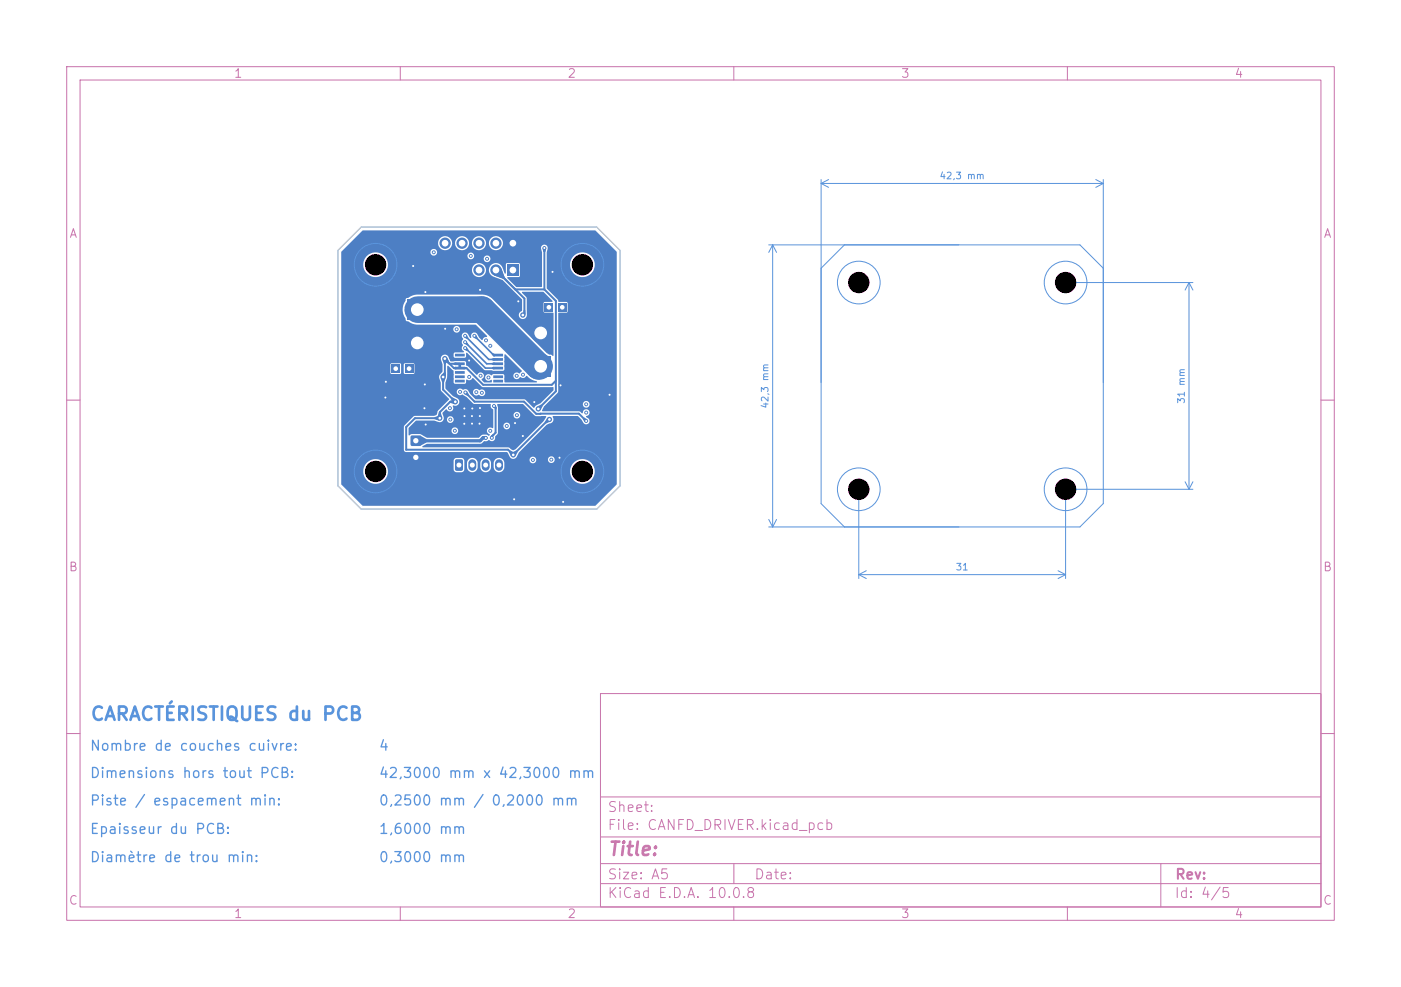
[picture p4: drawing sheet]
<svg xmlns="http://www.w3.org/2000/svg" width="210mm" height="148mm" viewBox="0 0 210 148" stroke-linecap="round" stroke-linejoin="round" font-family="sans-serif">
<defs><g id="words">
<text font-size="2" fill="#5994dc" x="13.4" y="108.5">CARACTÉRISTIQUES du PCB</text>
<text font-size="2" fill="#c872ab" x="91" y="128.8">Title:</text>
<g font-size="1.5" fill="#5994dc">
<text x="13.4" y="112.9">Nombre de couches cuivre:</text>
<text x="56.7" y="112.9">4</text>
<text x="13.4" y="117">Dimensions hors tout PCB:</text>
<text x="56.7" y="117">42,3000 mm x 42,3000 mm</text>
<text x="13.4" y="121.2">Piste / espacement min:</text>
<text x="13.4" y="125.4">Epaisseur du PCB:</text>
<text x="56.7" y="121.2">0,2500 mm / 0,2000 mm</text>
<text x="56.7" y="125.4">1,6000 mm</text>
<text x="13.4" y="129.7">Diamètre de trou min:</text>
<text x="56.7" y="129.7">0,3000 mm</text>
</g>
<g font-size="1.5" fill="#c872ab">
<text x="91" y="124.8">File: CANFD_DRIVER.kicad_pcb</text>
<text x="91" y="122.1">Sheet:</text>
<text x="91" y="135">KiCad E.D.A. 10.0.8</text>
<text x="91" y="132.2">Size: A5</text>
<text x="113" y="132.2">Date:</text>
<text x="176" y="135">Id: 4/5</text>
<text x="176.1" y="132.2">Rev:</text>
</g>
<g font-size="1.3" fill="#c872ab">
<text x="35" y="12">1</text>
<text x="85" y="12">2</text>
<text x="135" y="12">3</text>
<text x="185" y="12">4</text>
<text x="10.3" y="36">A</text>
<text x="198.3" y="36">A</text>
<text x="10.2" y="86">B</text>
<text x="198.2" y="86">B</text>
<text x="10.2" y="136">C</text>
<text x="35" y="138">1</text>
<text x="85" y="138">2</text>
<text x="135" y="138">3</text>
<text x="185" y="138">4</text>
<text x="198.2" y="136">C</text>
</g>
<g font-size="1" fill="#5994dc">
<text x="140.7" y="27.1">42,3 mm</text>
<text x="115.4" y="61.4" transform="rotate(-90 115.4 61.4)">42,3 mm</text>
<text x="177.8" y="60.6" transform="rotate(-90 177.8 60.6)">31 mm</text>
<text x="143.2" y="85.8">31</text>
</g>
</g></defs>
<g fill="none" stroke="#c872ab" stroke-width=".15">
<path d="M10 10h190v128h-190zM12 12h186v124h-186zM60 10v2M110 10v2M160 10v2M10 60h2M198 60h2M10 110h2M90 104h108v32h-108zM90 119.5h108M198 110h2M60 136v2"/>
<path d="M90 132.5h108M90 129.5h108M90 125.5h108M110 136v2M110 129.5v3M160 136v2M174 129.5v6.5"/>
</g>
<g fill="#4d7fc4">
<path d="M76 39.6h1.7v1.7h-1.7z"/>
<path d="M79.6 53.4h2.9v3h-2.9z"/>
<path d="M83.7 45.5h1.2v1.2h-1.2z"/>
<path d="M81.7 45.5h1.2v1.2h-1.2z"/>
<path d="M61.6 65.4h1.5v1.4h-1.5z"/>
<path d="M68.3 68.9h.9l.2 .1v1.4l-.2 .2h-.8l-.2-.1z"/>
<circle cx="74.3" cy="40.5" r=".85"/>
<circle cx="71.8" cy="40.5" r=".85"/>
<circle cx="81" cy="49.9" r="1.5"/>
<circle cx="62.3" cy="68.6" r=".8"/>
</g>
<path d="M70.8 69.5v.5M72.8 69.5v.5M74.8 69.5v.5" fill="none" stroke="#4d7fc4" stroke-width="1.2"/>
<g fill="#4d7fc4">
<path d="M61.1 44.9h2.9v3h-2.9z"/>
<path d="M58.7 54.7h1.2v1.2h-1.2z"/>
<path d="M60.7 54.7h1.2v1.2h-1.2z"/>
<path d="M76 35.6h1.7v1.7h-1.7z"/>
<path d="M74 53.1l1.4-.1v.4l-1.4 .1z"/>
<path d="M74 53.7h1.4v.4h-1.4z"/>
<path d="M74 54.4l1.4-.1v.4l-1.4 .1z"/>
<path d="M74 55h1.4v.4h-1.4z"/>
<path d="M74 55.7l1.4-.1v.4l-1.4 .1z"/>
<path d="M74 56.3h1.4v.4h-1.4z"/>
<path d="M74 57l1.4-.1v.4l-1.4 .1z"/>
<path d="M68.2 57l1.4-.1 .1 .4-1.5 .1z"/>
<path d="M68.2 56.3h1.4l.1 .4h-1.5z"/>
<path d="M68.2 55.7l1.4-.1 .1 .4-1.5 .1z"/>
<path d="M68.2 55h1.4l.1 .4h-1.5z"/>
<path d="M68.2 54.4l1.4-.1 .1 .4-1.5 .1z"/>
<path d="M68.2 53.7h1.4l.1 .4h-1.5z"/>
<path d="M68.2 53.1l1.4-.1 .1 .4-1.5 .1z"/>
<circle cx="62.5" cy="51.4" r="1.5"/>
<circle cx="74.3" cy="36.5" r=".85"/>
<circle cx="71.8" cy="36.5" r=".85"/>
<circle cx="69.3" cy="36.5" r=".85"/>
<circle cx="66.7" cy="36.5" r=".85"/>
<circle cx="78.4" cy="65.4" r=".3"/>
<circle cx="82.8" cy="40.8" r=".3"/>
<circle cx="63.8" cy="43.8" r=".3"/>
<circle cx="57.8" cy="57.3" r=".3"/>
<circle cx="69.6" cy="63.5" r=".3"/>
<circle cx="63.7" cy="57.7" r=".3"/>
<circle cx="71.9" cy="63.5" r=".3"/>
<circle cx="72" cy="43.5" r=".3"/>
<circle cx="84" cy="57.8" r=".3"/>
<circle cx="63.6" cy="61.2" r=".3"/>
<circle cx="70.8" cy="63.5" r=".3"/>
<circle cx="66.7" cy="49.3" r=".3"/>
<circle cx="91.4" cy="59.2" r=".3"/>
<circle cx="71.9" cy="62.4" r=".3"/>
<circle cx="57.8" cy="59.6" r=".3"/>
<circle cx="63.8" cy="63.7" r=".3"/>
<circle cx="69.6" cy="62.4" r=".3"/>
<circle cx="77.2" cy="63.4" r=".3"/>
<circle cx="70.7" cy="62.4" r=".3"/>
<circle cx="61.9" cy="39.9" r=".3"/>
<circle cx="70.3" cy="54.1" r=".3"/>
<circle cx="69.6" cy="61.3" r=".3"/>
<circle cx="72" cy="61.2" r=".3"/>
<circle cx="77.7" cy="45.2" r=".3"/>
<circle cx="83.9" cy="68.6" r=".3"/>
<circle cx="84.4" cy="75.3" r=".3"/>
<circle cx="77.1" cy="74.9" r=".3"/>
<circle cx="70.8" cy="61.3" r=".3"/>
<circle cx="80.1" cy="60.3" r=".3"/>
<circle cx="66.4" cy="56.5" r=".4"/>
<circle cx="78.4" cy="47.2" r=".4"/>
<circle cx="82.4" cy="62.9" r=".4"/>
<circle cx="81.6" cy="37.2" r=".3"/>
<circle cx="65.9" cy="62.7" r=".4"/>
<circle cx="66.7" cy="53.8" r=".4"/>
<circle cx="80.7" cy="61.3" r=".4"/>
<circle cx="76.9" cy="68.2" r=".4"/>
<circle cx="68.3" cy="60.3" r=".4"/>
<circle cx="73.2" cy="56.6" r=".3"/>
<circle cx="77.5" cy="62.3" r=".3"/>
<circle cx="72.8" cy="65.7" r=".3"/>
<circle cx="73.7" cy="65.7" r=".3"/>
<circle cx="74" cy="60.9" r=".3"/>
<circle cx="70.3" cy="56.5" r=".3"/>
<circle cx="82.6" cy="68.9" r=".3"/>
<circle cx="68.5" cy="49.4" r=".3"/>
<circle cx="65" cy="37.8" r=".3"/>
<circle cx="73.5" cy="64.6" r=".3"/>
<circle cx="76" cy="63.9" r=".3"/>
<circle cx="72" cy="56.3" r=".3"/>
<circle cx="72.2" cy="58.9" r=".3"/>
<circle cx="67.4" cy="61.2" r=".3"/>
<circle cx="67.5" cy="62.9" r=".3"/>
<circle cx="71.4" cy="58.8" r=".3"/>
<circle cx="68.2" cy="64.6" r=".3"/>
<circle cx="71.1" cy="50.4" r=".3"/>
<circle cx="69.7" cy="50.4" r=".3"/>
<circle cx="69.7" cy="51.3" r=".3"/>
<circle cx="69.7" cy="52.2" r=".3"/>
<circle cx="79.9" cy="69" r=".3"/>
<circle cx="69" cy="58.8" r=".3"/>
<circle cx="69.8" cy="58.9" r=".3"/>
<circle cx="87.9" cy="63.1" r=".3"/>
<circle cx="73.5" cy="51.9" r=".3"/>
<circle cx="73" cy="38.8" r=".3"/>
<circle cx="70.6" cy="38.4" r=".3"/>
<circle cx="72.9" cy="51" r=".3"/>
<circle cx="77.5" cy="56.4" r=".3"/>
<circle cx="87.9" cy="61.9" r=".3"/>
<circle cx="87.9" cy="60.6" r=".3"/>
<circle cx="78.4" cy="56.2" r=".3"/>
</g>
<path d="M81.6 37.2v6.2M66.7 53.8l1.3 1.4h1.9l2.5 2.5h10.3l.6-.6M66.7 53.8v2.5l-.3 .2v1.9l1.8 1.9h-.7l-1.6 1.5v.9h-3.7l-1.3 1.3v3.4h15.3l.7 .8 5.3-5.3h.2M66.7 53.8h.1M67.4 54.6h1.5v.6M68.9 53.9h1.3l.1 .2h.4l1.8 1.8h2.2M69.8 58.9l1.3 1.3h7.4l1.9 1.9 6.4-.1 1.1 1.1M74.3 40.5l4.3 4.3v2.2l-.2 .2M77.2 43.4h4.4M81.6 43.4l1.7 1.7v13.6l-2.6 2.6M74 60.9l.3 .2v3.8l-.6 .5v.3" fill="none" stroke="#4d7fc4" stroke-width=".3"/>
<path d="M72.8 65.7l-.4-.1-.4 .5h-9.2" fill="none" stroke="#4d7fc4" stroke-width=".5"/>
<path d="M69.7 50.4l3.6 3.5h1.4M69.7 51.3l3.3 3.3h1.7M69.7 52.2l3.1 3h1.9M71.1 50.4l2.9 2.9h.7" fill="none" stroke="#4d7fc4" stroke-width=".25"/>
<path d="M62.6 46.4h9.6l8.5 8.5h.2" fill="none" stroke="#4d7fc4" stroke-width="4"/>
<path d="M80.9 54.9h.1" fill="none" stroke="#4d7fc4" stroke-width="3.5"/>
<g fill="#4d7fc4">
<path d="M63.3 66.9l.7-.3h8l.6-.5 .3 .1 .4-.2 .1 .1a.54 .54 0 0 0 .7-.1 .54 .54 0 0 0 .1-.6l.4-.5v-1.1h.9a.5 .5 0 0 0 .6 .6 .5 .5 0 0 0 .2-.9 .5 .5 0 0 0-.8 .2v.1h-.9v-1.6h2.4a.5 .5 0 0 0 .6 .5 .5 .5 0 0 0 .2-.8 .5 .5 0 0 0-.8 .2v.1h-2.4l-.1-1.6h3.9l1.8 1.8h1.6l.1 .1-.4 .7-4.2 4.2a.62 .62 0 0 1-1-.3h-12.9z"/>
<path d="M67.1 54.9l.9 .7 .1 1.9h1.6l.2-.1v-.4l.1-.1a.51 .51 0 0 0 .8-.2h.2l1.4 1.4 10.5-.1 .1 .1-.1 .5-1.8 1.9-.8 .3-.2 .4-1.5-1.3h-7.3l-.8-.8-.2-.4h.6a.54 .54 0 0 0 .3 .6 .54 .54 0 0 0 .6-.1l.1 .1a.52 .52 0 0 0 .7-.1 .52 .52 0 0 0-.1-.7 .52 .52 0 0 0-.7 0 .52 .52 0 0 0-.5-.2 .52 .52 0 0 0-.4 .4h-.6l-.1-.2a.6 .6 0 0 0-.8-.1 .53 .53 0 0 0-.8 0 .53 .53 0 0 0 0 .8 .53 .53 0 0 0 .8 0l.6 .4 1 1h2.5l.1 .1a.68 .68 0 0 0 .3 .8v2.7a.55 .55 0 0 0-.9 .2 .55 .55 0 0 0 .4 .8l-.1 .2-.4-.2h-.6l-.6 .4h-7.7l-1-.5h-1.3l-.4 .2-.1-.1v-.7h6.5a.5 .5 0 0 0 .6 .6 .5 .5 0 0 0 .2-.9 .5 .5 0 0 0-.8 .2v.1h-6.5l.1-.4 1.1-1h2.7l.5 .1a.63 .63 0 0 0 .9-.3h.5a.5 .5 0 0 0 .7 .5 .5 .5 0 0 0 .2-.8 .5 .5 0 0 0-.9 .1v.2h-.5l-.2-.9 .6-.6a.59 .59 0 0 0 .8 .2l.2-.2v-.5l.1-.1a.63 .63 0 0 0 .8-.4 .63 .63 0 0 0-.5-.8l-.4-.2-1.1-1.2a2.33 2.33 0 0 1 .2-1.4z"/>
<path d="M52.5 36.4h13.2v.2a1.06 1.06 0 0 0 1.1 .9 1.06 1.06 0 0 0 1-1.1h.4v.2a1.06 1.06 0 0 0 1.2 .9 1.06 1.06 0 0 0 .9-1.1h.4v.2a1.06 1.06 0 0 0 1.2 .9 1.06 1.06 0 0 0 1-1.1h.4v.2a1.06 1.06 0 0 0 1.6 .8 1.06 1.06 0 0 0 0-1.8 1.06 1.06 0 0 0-1.6 .8h-.4l-.1-.2a1.06 1.06 0 0 0-1.1-.8 1.06 1.06 0 0 0-1 1h-.4v-.2a1.06 1.06 0 0 0-1.1-.8 1.06 1.06 0 0 0-1 1h-.4l-.1-.2a1.06 1.06 0 0 0-1.1-.8 1.06 1.06 0 0 0-.9 1h-13.2l1.9-1.8h34.8l3.2 3.1v34.9l-3.2 3.2h-34.8l-3.2-3.1v-2.1h3.2a1.85 1.85 0 0 0 2.8 1.7 1.85 1.85 0 0 0 0-3.2h10.8v1.3l.2 .4h1l.3-.1 .1-.3v-1h.4v.7a.8 .8 0 0 0 .8 .7 .8 .8 0 0 0 .8-.7v-.7h.4v.8a.8 .8 0 0 0 .9 .6 .8 .8 0 0 0 .7-.7v-.7h.4v.8a.8 .8 0 0 0 1.4 .4h10v.2a1.85 1.85 0 0 0 2.9 1.5 1.85 1.85 0 0 0 0-3.2 1.85 1.85 0 0 0-2.9 1.5h-10l.2-.5v-.7l-.2-.5h4a.5 .5 0 0 0 .5 .6 .5 .5 0 0 0 .5-.6h1.7v.1a.5 .5 0 0 0 .8 .4 .5 .5 0 0 0 0-.9 .5 .5 0 0 0-.8 .4h-1.7l-.1-.1a.5 .5 0 0 0-.5-.3 .5 .5 0 0 0-.4 .4h-4a.8 .8 0 0 0-.9-.2 .8 .8 0 0 0-.5 .7h-.4a.8 .8 0 0 0-.8-.7 .8 .8 0 0 0-.8 .7h-.4a.8 .8 0 0 0-.8-.7 .8 .8 0 0 0-.8 .7h-.4v-.5l-.4-.2h-.8l-.3 .1-.1 .3h-10.8l-.3-.2a1.85 1.85 0 0 0-2.5 1.7h-3.2v-15.9h7.3v1.2l.2 .2 1.4-.1v-1.3h.4l.1 1.3 1.4 .1 .1-.2v-1.2l-.2-.2h-1.2l-.2 .2h-.4l-.2-.2h-1.2l-.2 .2h-7.3v-5.4h16.7a.5 .5 0 0 0 .7 .6 .5 .5 0 0 0 .2-.9 .5 .5 0 0 0-.8 .2l-.1 .1h-16.7v-3h9.2v.6l.4 1.1 1.1 .6 .6 .1h8.8l1.7 1.7-.1 .1a.59 .59 0 0 0-.6 .5l-.5-.4-.2-.5a.53 .53 0 0 0-.7-.2 .53 .53 0 0 0-.3 .7h-.2l-.2-.5a.53 .53 0 0 0-.9-.1 .53 .53 0 0 0 .1 .9 .62 .62 0 0 0 0 .9 .6 .6 0 0 0 .2 .9l-.1 .1-1.4 .1-.1 .1v.5l.2 .2 1.5-.1 .2-.1v-.5l.1-.1 2.6 2.6 1.4 .1 1.5-.1 .1-2v-.3l.2-.1 2.4 2.5v.1l-.3 .3a.53 .53 0 0 0-.8 0 .53 .53 0 0 0 .1 .8 .53 .53 0 0 0 .8-.3l.1 .1a.51 .51 0 0 0 .8-.2h.1l.7 .5 .7 .3 .1 .1h-4.8l-.2-1.1-1.6-.1a.29 .29 0 0 1-.3 .2 .29 .29 0 0 1-.2-.2 .51 .51 0 0 0-.6 .7 .51 .51 0 0 0 .8 .2l.1 .3-1.1 .1-.4-.4v-.2a.52 .52 0 0 0 .1-.9 .52 .52 0 0 0-.8 .3l-1.4-1.3-.2-.1v-.5l-.2-.1h-2.1l-.2-.2a.81 .81 0 0 0-.9-.8 .62 .62 0 0 0-.4 .8l.2 .6v1.1l-.4 .6v.5a2.7 2.7 0 0 1 .2 1.7l1.2 1.4-1.7 1.7-.2 .6-.3 .2h-3l-1.5 1.4-.1 3.7 .2 .2 15.3 .1 .3 .5a.63 .63 0 0 0 .6 .5 .63 .63 0 0 0 .6-.4l.3-.6 4.1-4.1 .4-.2a.67 .67 0 0 0 .5-1.1h3.8l.6 .5 .4 .6a.51 .51 0 0 0 .7-.1 .51 .51 0 0 0-.3-.7l-.2-.2 .1-.1a.53 .53 0 0 0 .5-.6 .53 .53 0 0 0-.6-.4 .53 .53 0 0 0-.5 .6l-.5-.3h-5.4l-.2-.1 .3-.6 .4-.4h5.5v.1a.5 .5 0 0 0 .7 .4 .5 .5 0 0 0 0-.9 .5 .5 0 0 0-.7 .4h-5.5l1.8-1.9v-11.7l.1-.1h1.1l.2-.2-.1-1.4h-1.3l-.1-.4-1.6-1.7v-3.6h3.4a1.86 1.86 0 0 0 2.6 1.8 1.86 1.86 0 0 0 .5-3.1 1.86 1.86 0 0 0-3 1l-.1 .3h-3.4v-1.8l.1-.5-.1-.4a.5 .5 0 0 0-.6-.2 .5 .5 0 0 0-.3 .6l.1 .5v5.2h-3.8l-1.3-1.3v-.1l1.8-.1v-1.9l-.1-.1h-1.9l-.1 1.5h-.2l-.3-.8a1.06 1.06 0 0 0-1.7-.4 1.06 1.06 0 0 0 .4 1.7l1.3 .5 2.9 2.9 .1 1.7a.62 .62 0 0 0-.6 .6 .62 .62 0 0 0 .7 .6 .62 .62 0 0 0 .6-.6v-2.5l-.8-.8 .1-.1h3.1l1.4 1.3v.2h-1.3v1.4l.2 .2h1.2l.1 .1-.1 6.4-1-.5-8.2-8.2-.7-.4-.6-.1h-9.9l-.6 .1-.8 .4a.41 .41 0 0 0-.4 .5l-.2 .5-.1 .6h-9.2v-6.7h3.2a1.85 1.85 0 0 0 1.5 1.9 1.85 1.85 0 0 0 2.1-1.1h12.7v.2a1.06 1.06 0 0 0 1.7 .8 1.06 1.06 0 0 0 0-1.8 1.06 1.06 0 0 0-1.7 .8h-12.7l.1-.1a1.85 1.85 0 0 0-1.4-2.4 1.85 1.85 0 0 0-2.3 1.7h-3.2v-1.8h13.3a.5 .5 0 0 0 .6 .5h5a.5 .5 0 0 0 .2 .5 .5 .5 0 0 0 .6-.1h1.6a.5 .5 0 0 0 .7 .6 .5 .5 0 0 0 .2-.8 .5 .5 0 0 0-.9 .1v.1h-1.6a.5 .5 0 0 0-.1-.8 .5 .5 0 0 0-.7 .4h-4.9a.5 .5 0 0 0 .1-.9 .5 .5 0 0 0-.8 .4h-13.3z"/>
<path d="M69.8 53.7l.6 .1-.3 .5-.3-.3z"/>
<path d="M70.4 53.8l.6 .3-.3 .2v-.1l-.3 .1-.1-.2z"/>
<path d="M66.6 53.8l.5-.1 .2 .6-.2 .2-.7-.4z"/>
<path d="M69 55.2l.6-.2 .3 .1v.2l-.3 .1z"/>
<path d="M68.8 54.8h.3v.2l-.2 .2-.2-.2z"/>
<path d="M68.9 54.6l.2 .2v.2h-.3l-.1-.2z"/>
<path d="M68.1 55h.1l.7 .2-.7 .2-.3-.1z"/>
<path d="M66.1 56.7l.3-.2 .4 .2-.2 .6h-.3z"/>
<path d="M67.8 59.6l.6 .3-.2 .4-.3 .1-.3-.6z"/>
<path d="M78.5 46.5h.3v.7l-.2 .1-.1-.4z"/>
<path d="M65.1 62.6l.7-.3 .1 .4-.1 .4-.7-.2z"/>
<path d="M66.3 53.9l.4-.1 .3 .1-.2 .7h-.3z"/>
<path d="M66.5 55.8h.3v.8h-.1l-.6-.3z"/>
<path d="M68 54.4l.2-.1 .7 .3-.7 .2-.2-.1z"/>
<path d="M81.3 37.2h.6l-.2 .6h-.2z"/>
<path d="M80.5 60.9l.6-.3 .3 .3-.3 .6-.4-.2z"/>
<path d="M67.4 60.1l.7-.2 .2 .4-.2 .3-.6-.2z"/>
<path d="M74.3 40.5l.9-.2 .4 1.3-.2 .2-1.3-.5z"/>
<path d="M65.8 61.9h.3l.2 .7-.4 .1-.3-.1z"/>
<path d="M76.5 67.5l.6 .3-.2 .4-.3 .2-.3-.6z"/>
<path d="M82.1 62.6l.2 .2v.5l-.5 .2-.2-.2z"/>
<path d="M76.8 67.8l.6-.3 .2 .3-.3 .6-.4-.2z"/>
<path d="M63 65.3l.9 .6v.5l-.9 .5-.7-.8z"/>
<path d="M72.1 65.6l.3-.2h.4v.2l-.2 .3h-.2z"/>
<path d="M74 60.9l.3-.1 .1 .6h-.3l.1-.2h-.3z"/>
<path d="M73.5 65.4l.4-.3 .2 .2-.5 .3z"/>
<path d="M73.9 53h.2l.1 .5-.3-.1-.2-.3z"/>
<path d="M71.1 50.4l.3-.2 .2 .5-.2 .2-.4-.3z"/>
<path d="M69.7 50.4l.3-.1 .2 .4-.2 .2-.4-.3z"/>
<path d="M73.7 53.8l.3-.1 .6 .2-.6 .2-.3-.1z"/>
<path d="M73.7 54.4l.3-.1 .6 .2-.6 .2h-.3z"/>
<path d="M69.7 51.3h.3l.2 .4-.1 .1-.4-.2z"/>
<path d="M69.7 52.2l.2-.2 .4 .5-.2 .2-.4-.2z"/>
<path d="M73.7 55.1l.3-.1 .6 .2-.6 .2-.3-.1z"/>
<path d="M69.8 58.8l.2-.1 .3 .5-.2 .2-.5-.3z"/>
<path d="M87.3 62.8l.3-.2 .4 .3-.4 .4z"/>
</g>
<g fill="none" stroke="#5994dc" stroke-width=".15">
<path d="M50.7 37.6l3.5-3.5h35.2l3.5 3.5v35.3l-3.5 3.5h-35.2l-3.5-3.5zM115.2 36.7h46.7l3.5 3.5M115.8 36.7v42.3M115.8 36.7l.6 1.1M115.8 36.7l-.6 1.1M123.1 26.9v48.6l3.5 3.5M123.1 27.5h42.3M123.1 27.5l1.1 .6M124.2 26.9l-1.1 .6M126.6 36.7l-3.5 3.5M164.3 26.9l1.1 .6M165.4 26.9v48.6l-3.5 3.5h-46.7"/>
<path d="M165.4 27.5l-1.1 .6M160.2 42.4h18.6M178.2 42.4v31M178.2 42.4l.6 1.1M178.2 42.4l-.6 1.1M115.2 77.9l.6 1.1M116.4 77.9l-.6 1.1M128.7 73.9v12.9M159.7 73.9v12.9M160.2 73.4h18.6M177.6 72.2l.6 1.2M178.8 72.2l-.6 1.2"/>
<path d="M128.7 86.2h31M128.7 86.2l1.2 .6M129.9 85.6l-1.2 .6M158.6 85.6l1.1 .6M159.7 86.2l-1.1 .6"/>
<circle cx="56.3" cy="39.7" r="3.2"/>
<circle cx="87.3" cy="39.7" r="3.2"/>
<circle cx="128.7" cy="42.4" r="3.2"/>
<circle cx="159.7" cy="42.4" r="3.2"/>
<circle cx="56.3" cy="70.7" r="3.2"/>
<circle cx="87.3" cy="70.7" r="3.2"/>
<circle cx="128.7" cy="73.4" r="3.2"/>
<circle cx="159.7" cy="73.4" r="3.2"/>
</g>
<path d="M50.7 37.6l3.5-3.5h35.2l3.5 3.5v35.3l-3.5 3.5h-35.2l-3.5-3.5z" fill="none" stroke="#d0d2cd" stroke-width=".15"/>
<g fill="#fff">
<circle cx="78.4" cy="65.4" r=".15"/>
<circle cx="82.8" cy="40.8" r=".15"/>
<circle cx="63.8" cy="43.8" r=".15"/>
<circle cx="57.8" cy="57.2" r=".15"/>
<circle cx="69.6" cy="63.5" r=".15"/>
<circle cx="63.7" cy="57.7" r=".15"/>
<circle cx="71.9" cy="63.5" r=".15"/>
<circle cx="72" cy="43.5" r=".15"/>
<circle cx="84" cy="57.8" r=".15"/>
<circle cx="63.6" cy="61.2" r=".15"/>
<circle cx="70.8" cy="63.5" r=".15"/>
<circle cx="66.7" cy="49.3" r=".15"/>
<circle cx="91.4" cy="59.2" r=".15"/>
<circle cx="71.9" cy="62.4" r=".15"/>
<circle cx="57.8" cy="59.6" r=".15"/>
<circle cx="63.8" cy="63.7" r=".15"/>
<circle cx="69.6" cy="62.4" r=".15"/>
<circle cx="77.2" cy="63.4" r=".15"/>
<circle cx="70.7" cy="62.4" r=".15"/>
<circle cx="61.9" cy="39.9" r=".15"/>
<circle cx="70.3" cy="54.1" r=".15"/>
<circle cx="69.6" cy="61.3" r=".15"/>
<circle cx="71.9" cy="61.2" r=".15"/>
<circle cx="77.7" cy="45.2" r=".15"/>
<circle cx="83.9" cy="68.6" r=".15"/>
<circle cx="84.4" cy="75.3" r=".15"/>
<circle cx="77.1" cy="74.9" r=".15"/>
<circle cx="70.8" cy="61.3" r=".15"/>
<circle cx="80.1" cy="60.3" r=".15"/>
<circle cx="66.4" cy="56.5" r=".2"/>
<circle cx="78.4" cy="47.2" r=".2"/>
<circle cx="82.4" cy="62.9" r=".2"/>
<circle cx="81.6" cy="37.2" r=".15"/>
<circle cx="65.9" cy="62.7" r=".2"/>
<circle cx="66.7" cy="53.8" r=".2"/>
<circle cx="80.7" cy="61.3" r=".2"/>
<circle cx="76.9" cy="68.2" r=".2"/>
<circle cx="68.2" cy="60.2" r=".2"/>
<circle cx="73.2" cy="56.6" r=".15"/>
<circle cx="77.5" cy="62.3" r=".15"/>
<circle cx="72.8" cy="65.7" r=".15"/>
<circle cx="73.7" cy="65.7" r=".15"/>
<circle cx="74.1" cy="60.9" r=".15"/>
<circle cx="70.3" cy="56.5" r=".15"/>
<circle cx="82.6" cy="68.9" r=".15"/>
<circle cx="68.5" cy="49.4" r=".15"/>
<circle cx="65" cy="37.8" r=".15"/>
<circle cx="73.5" cy="64.6" r=".15"/>
<circle cx="76" cy="63.9" r=".15"/>
<circle cx="72" cy="56.4" r=".15"/>
<circle cx="72.2" cy="58.9" r=".15"/>
<circle cx="67.4" cy="61.2" r=".15"/>
<circle cx="67.5" cy="62.9" r=".15"/>
<circle cx="71.4" cy="58.8" r=".15"/>
<circle cx="68.2" cy="64.6" r=".15"/>
<circle cx="71.1" cy="50.4" r=".15"/>
<circle cx="69.7" cy="50.4" r=".15"/>
<circle cx="69.7" cy="51.3" r=".15"/>
<circle cx="69.7" cy="52.2" r=".15"/>
<circle cx="79.9" cy="69" r=".15"/>
<circle cx="69" cy="58.8" r=".15"/>
<circle cx="69.8" cy="58.8" r=".15"/>
<circle cx="87.9" cy="63.1" r=".15"/>
<circle cx="73.5" cy="51.9" r=".15"/>
<circle cx="73" cy="38.8" r=".15"/>
<circle cx="70.6" cy="38.4" r=".15"/>
<circle cx="72.8" cy="51" r=".15"/>
<circle cx="77.5" cy="56.4" r=".15"/>
<circle cx="87.9" cy="61.9" r=".15"/>
<circle cx="87.9" cy="60.6" r=".15"/>
<circle cx="78.4" cy="56.2" r=".15"/>
</g>
<g fill="#000">
<circle cx="87.3" cy="39.7" r="1.6"/>
<circle cx="128.7" cy="42.4" r="1.6"/>
<circle cx="56.3" cy="70.7" r="1.6"/>
<circle cx="128.7" cy="73.4" r="1.6"/>
<circle cx="159.7" cy="73.4" r="1.6"/>
</g>
<g fill="#fff">
<circle cx="76.9" cy="40.5" r=".5"/>
<circle cx="74.3" cy="40.5" r=".5"/>
<circle cx="71.8" cy="40.5" r=".5"/>
<circle cx="81" cy="49.9" r=".95"/>
<circle cx="81" cy="54.9" r=".95"/>
<circle cx="84.3" cy="46.1" r=".35"/>
<circle cx="82.3" cy="46.1" r=".35"/>
</g>
<g fill="#000">
<circle cx="56.3" cy="39.7" r="1.6"/>
<circle cx="87.3" cy="70.7" r="1.6"/>
</g>
<g fill="#fff">
<circle cx="62.3" cy="66.1" r=".4"/>
<circle cx="62.3" cy="68.6" r=".4"/>
<circle cx="68.8" cy="69.7" r=".37"/>
<circle cx="70.8" cy="69.7" r=".37"/>
<circle cx="72.8" cy="69.7" r=".37"/>
<circle cx="74.8" cy="69.7" r=".37"/>
<circle cx="62.5" cy="51.4" r=".95"/>
<circle cx="62.5" cy="46.4" r=".95"/>
<circle cx="59.3" cy="55.3" r=".35"/>
<circle cx="61.3" cy="55.3" r=".35"/>
</g>
<circle cx="159.7" cy="42.4" r="1.6" fill="#000"/>
<g fill="#fff">
<circle cx="76.9" cy="36.5" r=".5"/>
<circle cx="74.3" cy="36.5" r=".5"/>
<circle cx="71.8" cy="36.5" r=".5"/>
<circle cx="69.3" cy="36.5" r=".5"/>
<circle cx="66.7" cy="36.5" r=".5"/>
</g>
<use href="#words"/>
</svg>
